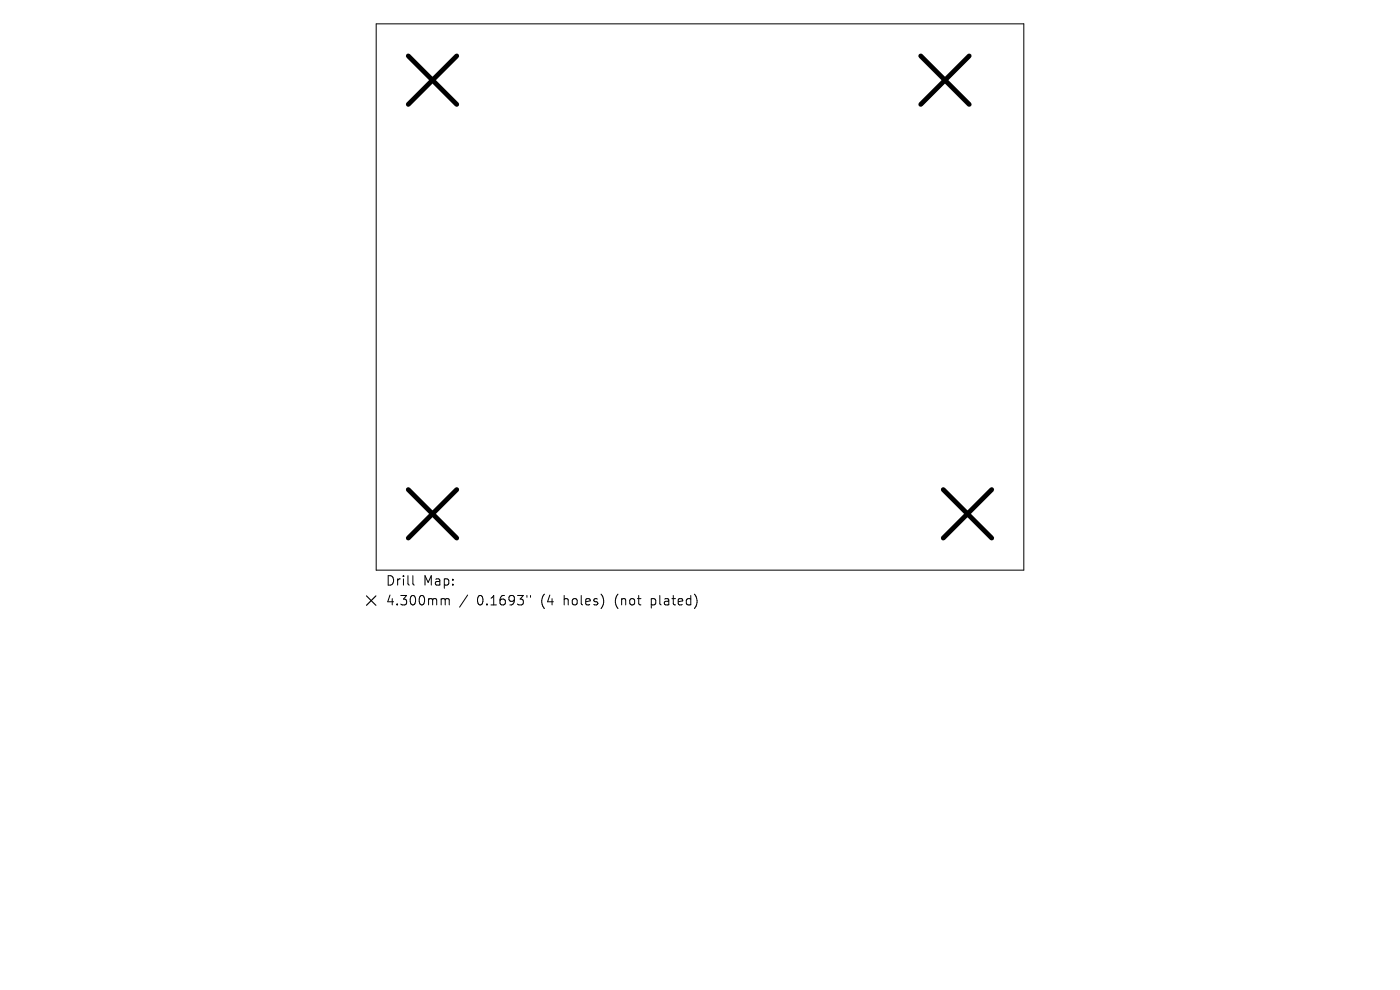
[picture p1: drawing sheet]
<svg xmlns="http://www.w3.org/2000/svg" width="297mm" height="210mm" viewBox="0 0 297 210" stroke-linecap="round" stroke-linejoin="round" font-family="sans-serif">
<defs><g id="words">
<g font-size="2.8">
<text x="81.7" y="124.5">Drill</text>
<text x="89.8" y="124.5">Map:</text>
<text x="81.7" y="128.7">4.300mm</text>
<text x="101.2" y="128.7">0.1693&quot;</text>
<text x="114.9" y="128.7">(4</text>
<text x="119.9" y="128.7">holes)</text>
<text x="130.9" y="128.7">(not</text>
<text x="138.8" y="128.7">plated)</text>
</g>
</g></defs>
<path d="M79.8 5.1h137.4v115.8h-137.4zM87.6 122.1v1.7l.3 .3M93.9 127l.5 .1v.2M94.4 127.3l.3-.3 .5 .1 .1 1.2M94.4 127.3v1M99.2 126.2l-1.7 2.6M111.8 126.3v.4M112.5 126.3v.4" fill="none" stroke="#000" stroke-width=".21"/>
<path d="M86.6 11.9l10.3 10.2M96.9 11.9l-10.3 10.2M195.3 11.9l10.3 10.2M205.6 11.9l-10.3 10.2M86.6 103.9l10.3 10.2M96.9 103.9l-10.3 10.2M200.1 103.9l10.3 10.2M210.4 103.9l-10.3 10.2" fill="none" stroke="#000" stroke-width="1"/>
<path d="M77.7 126.4l2 2M79.7 126.4l-2 2" fill="none" stroke="#000" stroke-width=".24"/>
<use href="#words"/>
</svg>
